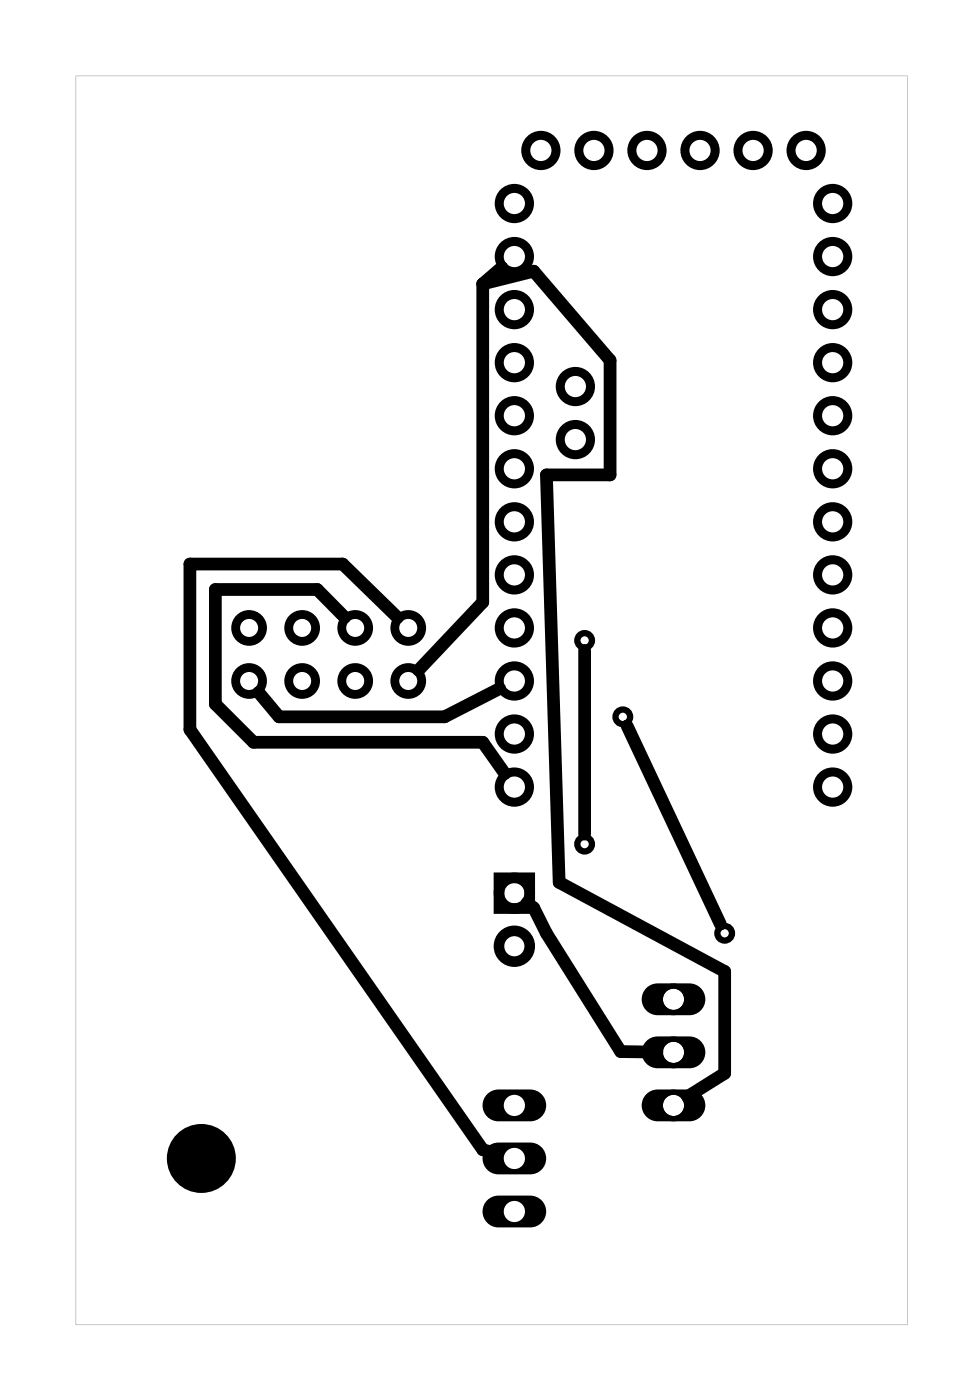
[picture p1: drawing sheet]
<svg xmlns="http://www.w3.org/2000/svg" width="47mm" height="67mm" viewBox="0 0 47 67" stroke-linecap="round" stroke-linejoin="round" font-family="sans-serif">
<g fill="#000">
<path d="M3.6 3.6v59.8h39.8v-59.8zM3.6 3.6h39.8v59.8h-39.8z"/>
<path d="M23.3 52.4a.76 .76 0 0 0-.1 .8 .76 .76 0 0 0 .7 .5h1.5a.76 .76 0 0 0 .7-.8 .76 .76 0 0 0-.7-.7h-1.5zM24.1 52.9a.51 .51 0 0 1 1 0 .51 .51 0 0 1-1 0z"/>
<path d="M23.3 54.9a.76 .76 0 0 0-.1 .9 .76 .76 0 0 0 .7 .4h1.5a.76 .76 0 0 0 .7-.7 .76 .76 0 0 0-.7-.8h-1.5zM24.1 55.5a.51 .51 0 0 1 1 0 .51 .51 0 0 1-1 0z"/>
<path d="M23.3 57.5a.76 .76 0 0 0-.1 .8 .76 .76 0 0 0 .7 .5h1.5a.76 .76 0 0 0 .7-.8 .76 .76 0 0 0-.7-.8h-1.5zM24.1 58a.51 .51 0 0 1 1 0 .51 .51 0 0 1-1 0z"/>
<path d="M30.9 47.3a.76 .76 0 0 0-.1 .8 .76 .76 0 0 0 .7 .5h1.5a.76 .76 0 0 0 .8-.8 .76 .76 0 0 0-.8-.7h-1.5zM31.7 47.8a.55 .55 0 0 1 1.1 0 .55 .55 0 0 1-1.1 0z"/>
<path d="M30.9 49.8a.76 .76 0 0 0-.1 .9 .76 .76 0 0 0 .7 .4h1.5a.76 .76 0 0 0 .8-.7 .76 .76 0 0 0-.8-.8h-1.5zM31.7 50.4a.55 .55 0 0 1 1.1 0 .55 .55 0 0 1-1.1 0z"/>
<path d="M30.9 52.4a.76 .76 0 0 0-.1 .8 .76 .76 0 0 0 .7 .5h1.5a.76 .76 0 0 0 .8-.8 .76 .76 0 0 0-.8-.7h-1.5zM31.7 52.9a.55 .55 0 0 1 1.1 0 .55 .55 0 0 1-1.1 0z"/>
</g>
<g fill="none" stroke="#000" stroke-width=".43">
<circle cx="24.6" cy="9.7" r=".72"/>
<circle cx="24.6" cy="17.4" r=".72"/>
<circle cx="24.6" cy="19.9" r=".72"/>
<circle cx="24.6" cy="14.8" r=".72"/>
<circle cx="24.6" cy="12.3" r=".72"/>
<circle cx="25.9" cy="7.2" r=".72"/>
<circle cx="27.5" cy="18.5" r=".72"/>
<circle cx="28.4" cy="7.2" r=".72"/>
<circle cx="31" cy="7.2" r=".72"/>
<circle cx="33.5" cy="7.2" r=".72"/>
<circle cx="36.1" cy="7.2" r=".72"/>
<circle cx="38.6" cy="7.2" r=".72"/>
<circle cx="39.9" cy="9.7" r=".72"/>
<circle cx="39.9" cy="19.9" r=".72"/>
<circle cx="39.9" cy="17.4" r=".72"/>
<circle cx="39.9" cy="14.8" r=".72"/>
<circle cx="39.9" cy="12.3" r=".72"/>
<circle cx="24.6" cy="30.1" r=".72"/>
<circle cx="24.6" cy="32.6" r=".72"/>
<circle cx="24.6" cy="37.7" r=".72"/>
<circle cx="24.6" cy="35.1" r=".72"/>
<circle cx="24.6" cy="27.5" r=".72"/>
<circle cx="24.6" cy="22.4" r=".72"/>
<circle cx="24.6" cy="25" r=".72"/>
<circle cx="27.5" cy="21" r=".72"/>
<circle cx="39.9" cy="35.1" r=".72"/>
<circle cx="39.9" cy="32.6" r=".72"/>
<circle cx="39.9" cy="30.1" r=".72"/>
<circle cx="39.9" cy="37.7" r=".72"/>
<circle cx="39.9" cy="27.5" r=".72"/>
<circle cx="39.9" cy="25" r=".72"/>
<circle cx="39.9" cy="22.4" r=".72"/>
</g>
<g fill="none" stroke="#000" stroke-width=".09">
<circle cx="24.6" cy="52.9" r=".64"/>
<circle cx="24.6" cy="55.5" r=".64"/>
<circle cx="24.6" cy="58" r=".64"/>
</g>
<circle cx="9.6" cy="55.5" r="1.65" fill="#000"/>
<g fill="none" stroke="#000" stroke-width=".42">
<circle cx="11.9" cy="32.6" r=".64"/>
<circle cx="11.9" cy="30.1" r=".64"/>
<circle cx="14.5" cy="30.1" r=".64"/>
<circle cx="14.5" cy="32.6" r=".64"/>
<circle cx="17" cy="30.1" r=".64"/>
<circle cx="17" cy="32.6" r=".64"/>
<circle cx="19.5" cy="32.6" r=".64"/>
<circle cx="19.5" cy="30.1" r=".64"/>
</g>
<g fill="none" stroke="#000" stroke-width=".25">
<circle cx="32.2" cy="50.4" r=".64"/>
<circle cx="32.2" cy="47.8" r=".64"/>
<circle cx="32.2" cy="52.9" r=".64"/>
</g>
<g fill="none" stroke="#000" stroke-width=".51">
<path d="M23.9 42h1.5v1.5h-1.5z"/>
<circle cx="24.6" cy="42.8" r=".74"/>
<circle cx="24.6" cy="45.3" r=".74"/>
</g>
<g fill="none" stroke="#000" stroke-width=".3">
<circle cx="28" cy="30.7" r=".35"/>
<circle cx="29.8" cy="34.3" r=".35"/>
<circle cx="28" cy="40.4" r=".35"/>
<circle cx="34.7" cy="44.7" r=".35"/>
</g>
<path d="M23.1 13.6v15.2l-3.1 3.3M23.1 13.6l2.5-.6 3.6 4.3v5.4h-3l.6 19.5 7.9 4.3v4.9l-1.8 1.1M24 12.8l-.9 .8M16.5 29.6l-1.3-1.4h-4.9v5.5l1.8 1.8h11l1.1 1.5M19 29.6l-2.6-2.6h-7.3v7.9l14 20.1 .7 .2M23.9 33l-2.6 1.3h-7.9l-1-1.1M28 31.1v8.8M30 34.8l4.5 9.4M25.2 43.2l.4 .3 .6 1.2 3.5 5.6 1.8 .1" fill="none" stroke="#000" stroke-width=".61"/>
</svg>
